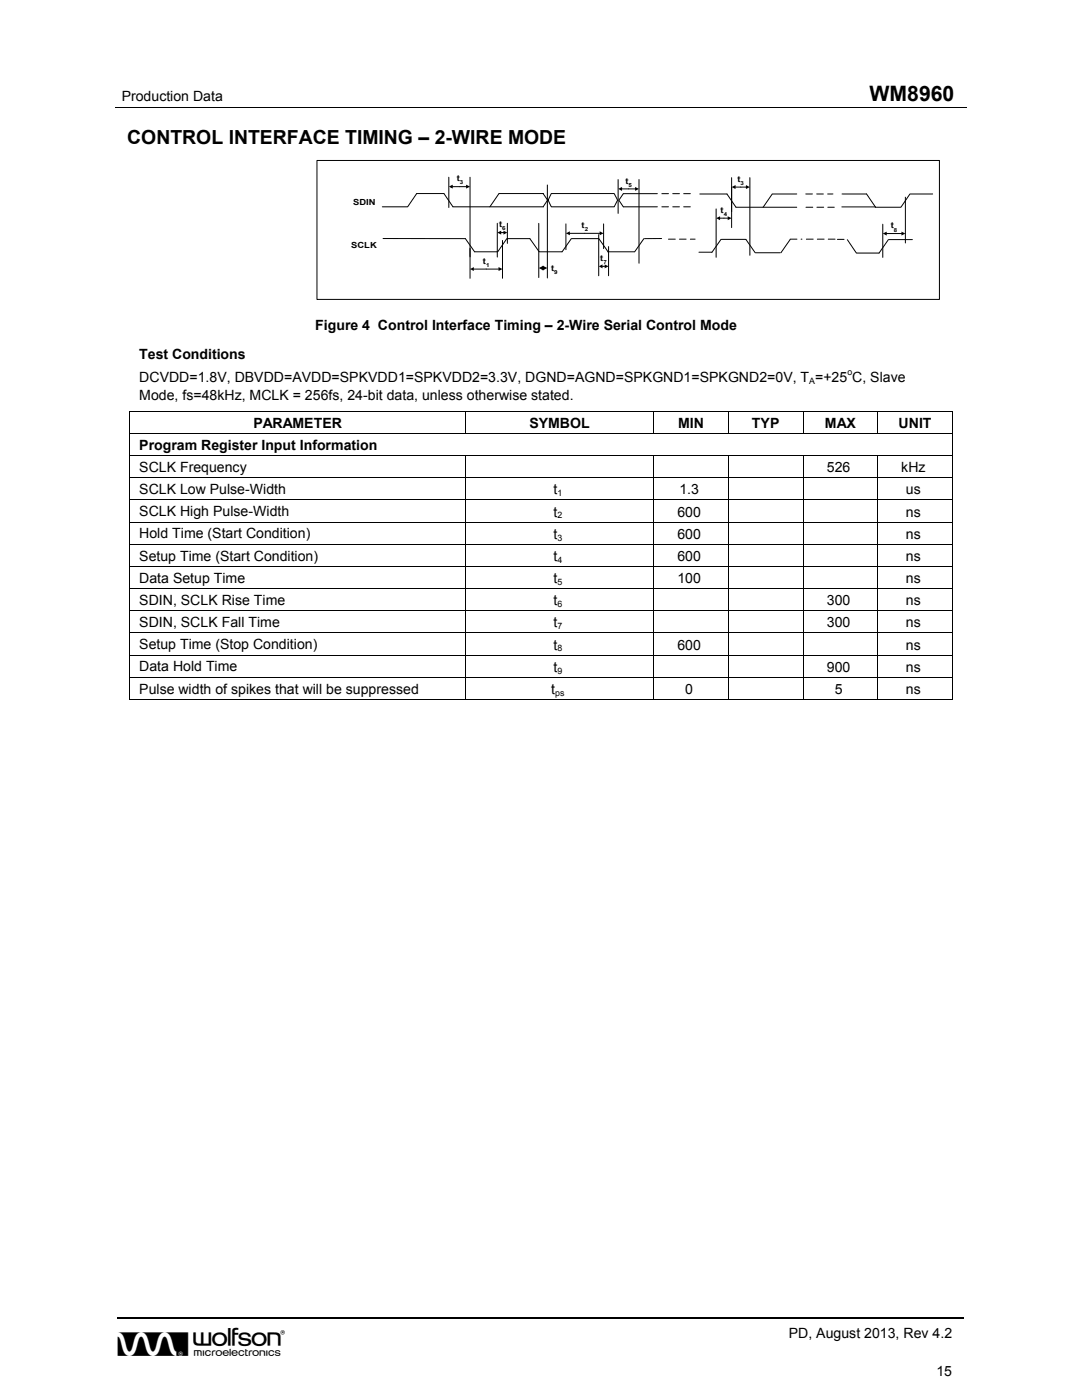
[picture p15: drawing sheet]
<svg xmlns="http://www.w3.org/2000/svg" width="216mm" height="279mm" viewBox="0 0 216 279" stroke-linecap="round" stroke-linejoin="round" font-family="sans-serif">
<defs><g id="words">
<text font-size="7" x="23.5" y="270.6">w</text>
<text font-size="4.2" x="173.5" y="20.1">WM8960</text>
<text font-size="3.9" x="25.4" y="28.7">CONTROL INTERFACE TIMING – 2-WIRE MODE</text>
<g font-size="2.8">
<text x="24.3" y="20.1">Production Data</text>
<text x="62.9" y="65.8">Figure 4 Control Interface Timing – 2-Wire Serial Control Mode</text>
<text x="27.8" y="71.7">Test Conditions</text>
<text x="27.8" y="76.3">DCVDD=1.8V, DBVDD=AVDD=SPKVDD1=SPKVDD2=3.3V, DGND=AGND=SPKGND1=SPKGND2=0V, T =+25 C, Slave</text>
<text x="27.8" y="79.9">Mode, fs=48kHz, MCLK = 256fs, 24-bit data, unless otherwise stated.</text>
<text x="27.8" y="89.8">Program Register Input Information</text>
<text x="50.6" y="85.3">PARAMETER</text>
<text x="105.6" y="85.3">SYMBOL</text>
<text x="135.3" y="85.3">MIN</text>
<text x="150" y="85.3">TYP</text>
<text x="164.6" y="85.3">MAX</text>
<text x="179.3" y="85.3">UNIT</text>
<text x="27.8" y="94.2">SCLK Frequency</text>
<text x="165" y="94.3">526</text>
<text x="179.8" y="94.3">kHz</text>
<text x="27.8" y="98.6">SCLK Low Pulse-Width</text>
<text x="110.4" y="98.7">t</text>
<text x="135.6" y="98.7">1.3</text>
<text x="180.8" y="98.7">us</text>
<text x="27.8" y="103">SCLK High Pulse-Width</text>
<text x="27.8" y="107.5">Hold Time (Start Condition)</text>
<text x="110.4" y="103.1">t</text>
<text x="110.4" y="107.5">t</text>
<text x="135.2" y="103.1">600</text>
<text x="135.2" y="107.5">600</text>
<text x="180.8" y="103.1">ns</text>
<text x="180.8" y="107.5">ns</text>
<text x="27.8" y="111.9">Setup Time (Start Condition)</text>
<text x="110.4" y="112">t</text>
<text x="135.2" y="112">600</text>
<text x="180.8" y="112">ns</text>
<text x="27.8" y="116.3">Data Setup Time</text>
<text x="110.4" y="116.4">t</text>
<text x="135.2" y="116.4">100</text>
<text x="180.8" y="116.4">ns</text>
<text x="27.8" y="120.7">SDIN, SCLK Rise Time</text>
<text x="27.8" y="125.2">SDIN, SCLK Fall Time</text>
<text x="110.4" y="120.8">t</text>
<text x="110.4" y="125.2">t</text>
<text x="165" y="120.8">300</text>
<text x="165" y="125.2">300</text>
<text x="180.8" y="120.8">ns</text>
<text x="180.8" y="125.2">ns</text>
<text x="27.8" y="129.6">Setup Time (Stop Condition)</text>
<text x="110.4" y="129.6">t</text>
<text x="135.2" y="129.6">600</text>
<text x="180.8" y="129.6">ns</text>
<text x="27.8" y="134">Data Hold Time</text>
<text x="110.4" y="134.1">t</text>
<text x="165" y="134.1">900</text>
<text x="180.8" y="134.1">ns</text>
<text x="27.8" y="138.4">Pulse width of spikes that will be suppressed</text>
<text x="110" y="138.5">t</text>
<text x="136.7" y="138.5">0</text>
<text x="166.6" y="138.5">5</text>
<text x="180.8" y="138.5">ns</text>
<text x="157.4" y="267.1">PD, August 2013, Rev 4.2</text>
<text x="186.9" y="274.5">15</text>
</g>
<g font-size="1.8">
<text x="161.5" y="76.7">A</text>
<text x="169.1" y="74.9">o</text>
<text x="111.2" y="99">1</text>
<text x="111.2" y="103.5">2</text>
<text x="111.2" y="107.9">3</text>
<text x="111.2" y="112.3">4</text>
<text x="111.2" y="116.7">5</text>
<text x="111.2" y="121.2">6</text>
<text x="111.2" y="125.6">7</text>
<text x="111.2" y="130">8</text>
<text x="111.2" y="134.4">9</text>
<text x="110.8" y="138.9">ps</text>
</g>
<g font-size="1.7">
<text x="70.5" y="40.9">SDIN</text>
<text x="91.1" y="36">t</text>
<text x="124.8" y="36.7">t</text>
<text x="147.2" y="36.3">t</text>
<text x="99.6" y="45.4">t</text>
<text x="116.1" y="45.5">t</text>
<text x="143.8" y="42.5">t</text>
<text x="177.8" y="45.6">t</text>
<text x="70.1" y="49.5">SCLK</text>
<text x="96.4" y="52.7">t</text>
<text x="119.8" y="52.1">t</text>
<text x="110" y="54.1">t</text>
</g>
<g font-size="1.1">
<text x="91.8" y="36.6">3</text>
<text x="125.4" y="37.3">5</text>
<text x="147.8" y="36.9">3</text>
<text x="100.2" y="46">6</text>
<text x="116.7" y="46.1">2</text>
<text x="144.4" y="43.2">4</text>
<text x="178.4" y="46.2">8</text>
<text x="97" y="53.3">1</text>
<text x="120.4" y="52.7">7</text>
<text x="110.6" y="54.7">9</text>
</g>
</g></defs>
<g fill="none" stroke="#000" stroke-width=".2">
<path d="M23 21.4h169.9M63.2 32h124.3v27.8h-124.3zM108.4 38.6l.9 1.3-.9 1.4M108.4 38.6h-8.8l-1.9 2.7M110 38.6h12.6l.6 1.3-.6 1.4h-12.6l-.6-1.4zM131.2 38.7h-6.8l-.9 1.3 .9 1.3h6.8M132.1 38.7h1.3M134.2 38.7h1.4M136.4 38.7h1.4M76.3 41.3h5l1.8-2.7h5.5l1.8 2.7h18M76.4 47.6h16.5l1.8 2.6h4.6l1.8-2.6h4.6l1.9 2.6h4.6l1.8-2.6M114.1 47.6h5.3"/>
<path d="M119.5 47.6l1.8 2.7M121.3 50.2h5.3M128.5 47.6l-1.9 2.6M132 47.6h-3.4M132.1 41.3h1.3M133.4 47.7h1.3M134.2 41.3h1.4M135.6 47.7h1.3M136.4 41.3h1.4M137.8 47.7h.9"/>
</g>
<path d="M23.5 263h168.9" fill="none" stroke="#000" stroke-width=".34"/>
<path d="M89.6 35.4v6zM93.8 35.4v15.9z" fill-rule="evenodd" fill="#fff" stroke="#000" stroke-width=".2"/>
<path d="M90.2 37.3h2.9" fill="none" stroke="#000" stroke-width=".2"/>
<path d="M89.6 37.3l.7-.4v.7zM93 36.9l.8 .4-.8 .3z" fill="#000"/>
<path d="M93.8 49.6v5.9zM100.3 48v7.5z" fill-rule="evenodd" fill="#fff" stroke="#000" stroke-width=".2"/>
<path d="M94.5 53.7h5.1" fill="none" stroke="#000" stroke-width=".2"/>
<path d="M93.8 53.7l.8-.4v.8zM99.5 53.3l.8 .4-.8 .4z" fill="#000"/>
<path d="M99.2 44.6v6.7zM101.2 44.6v4z" fill-rule="evenodd" fill="#fff" stroke="#000" stroke-width=".2"/>
<path d="M99.9 46.4h.7" fill="none" stroke="#000" stroke-width=".2"/>
<path d="M99.2 46.4l.8-.4v.8zM100.5 46l.7 .4-.7 .4z" fill="#000"/>
<path d="M112.9 44.7v5.1zM120.4 44.7v4.9z" fill-rule="evenodd" fill="#fff" stroke="#000" stroke-width=".2"/>
<path d="M113.6 46.6h6.2" fill="none" stroke="#000" stroke-width=".2"/>
<path d="M112.9 46.6l.8-.4v.7zM119.7 46.2l.7 .4-.7 .3z" fill="#000"/>
<path d="M119.5 46.8v8.2zM121.4 49.2v5.8z" fill-rule="evenodd" fill="#fff" stroke="#000" stroke-width=".2"/>
<path d="M120.2 53.1h.5" fill="none" stroke="#000" stroke-width=".2"/>
<path d="M119.5 53.1l.7-.3v.8zM120.6 52.8l.8 .3-.8 .5z" fill="#000"/>
<path d="M123.3 35.8v6.8zM127.5 35.8v16.7z" fill-rule="evenodd" fill="#fff" stroke="#000" stroke-width=".2"/>
<g fill="none" stroke="#000" stroke-width=".2">
<path d="M124 37.7h2.8M139.6 38.7h5.5l1.8 2.7h12.1M159 38.7h-4.9l-1.8 2.7M160.8 38.7h1.3M163 38.7h1.3M165.1 38.7h1.1M186.1 38.7h-4.5l-1.8 2.7h-5.1l-1.8-2.7h-4.9M139.5 50.3h2.5M143.9 47.8l-1.9 2.6M143.9 47.8h4.9l1.9 2.6M150.8 50.4h4.9M157.7 47.7h1.3"/>
<path d="M157.7 47.8l-1.9 2.6M159.9 47.7h.1M160.8 41.4h1.4M160.9 47.7h1.4M163 41.4h1.4M163.1 47.7h1.3M165.2 41.4h1.3M165.3 47.7h1.3M167.1 47.8h1.3M168 41.3h6.7M169.1 47.8l1.8 2.7h4.5l1.8-2.6M177.3 47.8h4.8"/>
</g>
<path d="M123.3 37.7l.8-.4v.8zM126.7 37.3l.8 .4-.8 .4z" fill="#000"/>
<path d="M142.9 41.7v9.7zM146 37.4v8z" fill-rule="evenodd" fill="#fff" stroke="#000" stroke-width=".2"/>
<path d="M143.6 43.5h1.7" fill="none" stroke="#000" stroke-width=".2"/>
<path d="M142.9 43.5l.8-.3v.7zM145.2 43.2l.8 .3-.8 .4z" fill="#000"/>
<path d="M146 35.5v6.7zM149.6 35.5v15.4z" fill-rule="evenodd" fill="#fff" stroke="#000" stroke-width=".2"/>
<path d="M146.7 37.3h2.2" fill="none" stroke="#000" stroke-width=".2"/>
<path d="M146 37.3l.8-.4v.8zM148.8 36.9l.8 .4-.8 .4z" fill="#000"/>
<path d="M176.1 44.7v6.7zM180.7 39.3v9.2z" fill-rule="evenodd" fill="#fff" stroke="#000" stroke-width=".2"/>
<g fill="none" stroke="#000" stroke-width=".2">
<path d="M109.2 36.9v18.6M107.5 44.6v10.8M108.3 53.5h.1M176.8 46.6h3.2M25.8 82.1h164.4M25.8 86.5h164.4M25.8 90.9h164.4M25.8 95.3h164.4M25.8 99.8h164.4M25.9 82.1v4.3M25.9 86.6v4.2M25.9 91v4.2"/>
<path d="M25.9 95.4v4.3M25.9 99.8v4.3M92.9 82.1v4.3M92.9 91v4.2M92.9 95.4v4.3M92.9 99.8v4.3M130.4 82.1v4.3M130.4 91v4.2M130.4 95.4v4.3M130.4 99.8v4.3M145.3 82.1v4.3M145.3 91v4.2"/>
<path d="M145.3 95.4v4.3M145.3 99.8v4.3M160.3 82.1v4.3M160.3 91v4.2M160.3 95.4v4.3M160.3 99.8v4.3M175.2 82.1v4.3M175.2 91v4.2M175.2 95.4v4.3M175.2 99.8v4.3M190.1 82.1v4.3M190.1 86.6v4.2"/>
<path d="M190.1 91v4.2M190.1 95.4v4.3M190.1 99.8v4.3M25.8 104.2h164.4M25.8 108.6h164.4M25.8 113h164.4M25.8 117.5h164.4M25.9 104.3v4.2M25.9 108.7v4.2M25.9 113.1v4.3M25.9 117.5v4.3M92.9 104.3v4.2"/>
<path d="M92.9 108.7v4.2M92.9 113.1v4.3M92.9 117.5v4.3M130.4 104.3v4.2M130.4 108.7v4.2M130.4 113.1v4.3M130.4 117.5v4.3M145.3 104.3v4.2M145.3 108.7v4.2M145.3 113.1v4.3M145.3 117.5v4.3M160.3 104.3v4.2"/>
<path d="M160.3 108.7v4.2M160.3 113.1v4.3M160.3 117.5v4.3M175.2 104.3v4.2M175.2 108.7v4.2M175.2 113.1v4.3M175.2 117.5v4.3M190.1 104.3v4.2M190.1 108.7v4.2M190.1 113.1v4.3M190.1 117.5v4.3M25.8 121.9h164.4"/>
<path d="M25.8 126.3h164.4M25.8 130.7h164.4M25.8 135.1h164.4M25.8 139.6h67M25.9 122v4.2M25.9 126.4v4.2M25.9 130.8v4.3M25.9 135.2v4.5M92.9 122v4.2M92.9 126.4v4.2M92.9 130.8v4.3M92.9 135.2v4.5"/>
<path d="M93 139.6h37.3M130.4 122v4.2M130.4 126.4v4.2M130.4 130.8v4.3M130.4 135.2v4.5M130.5 139.6h14.7M145.3 122v4.2M145.3 126.4v4.2M145.3 130.8v4.3M145.3 135.2v4.5M145.4 139.6h14.8M160.3 122v4.2"/>
<path d="M160.3 126.4v4.2M160.3 130.8v4.3M160.3 135.2v4.5M160.3 139.6h14.8M175.2 122v4.2M175.2 126.4v4.2M175.2 130.8v4.3M175.2 135.2v4.5M175.2 139.6h14.8M190.1 122v4.2M190.1 126.4v4.2M190.1 130.8v4.3"/>
<path d="M190.1 135.2v4.5"/>
</g>
<path d="M108.3 53l.9 .5-.9 .5zM107.5 53.5l.9-.5v1zM176.1 46.6l.8-.4v.8zM179.9 46.2l.8 .4-.8 .4z" fill="#000"/>
<path d="M25.8 82h.2v.1h-.2zM190 82h.2v.1h-.2zM190 139.5h.2v.2h-.2z" fill="#000"/>
<use href="#words"/>
</svg>
